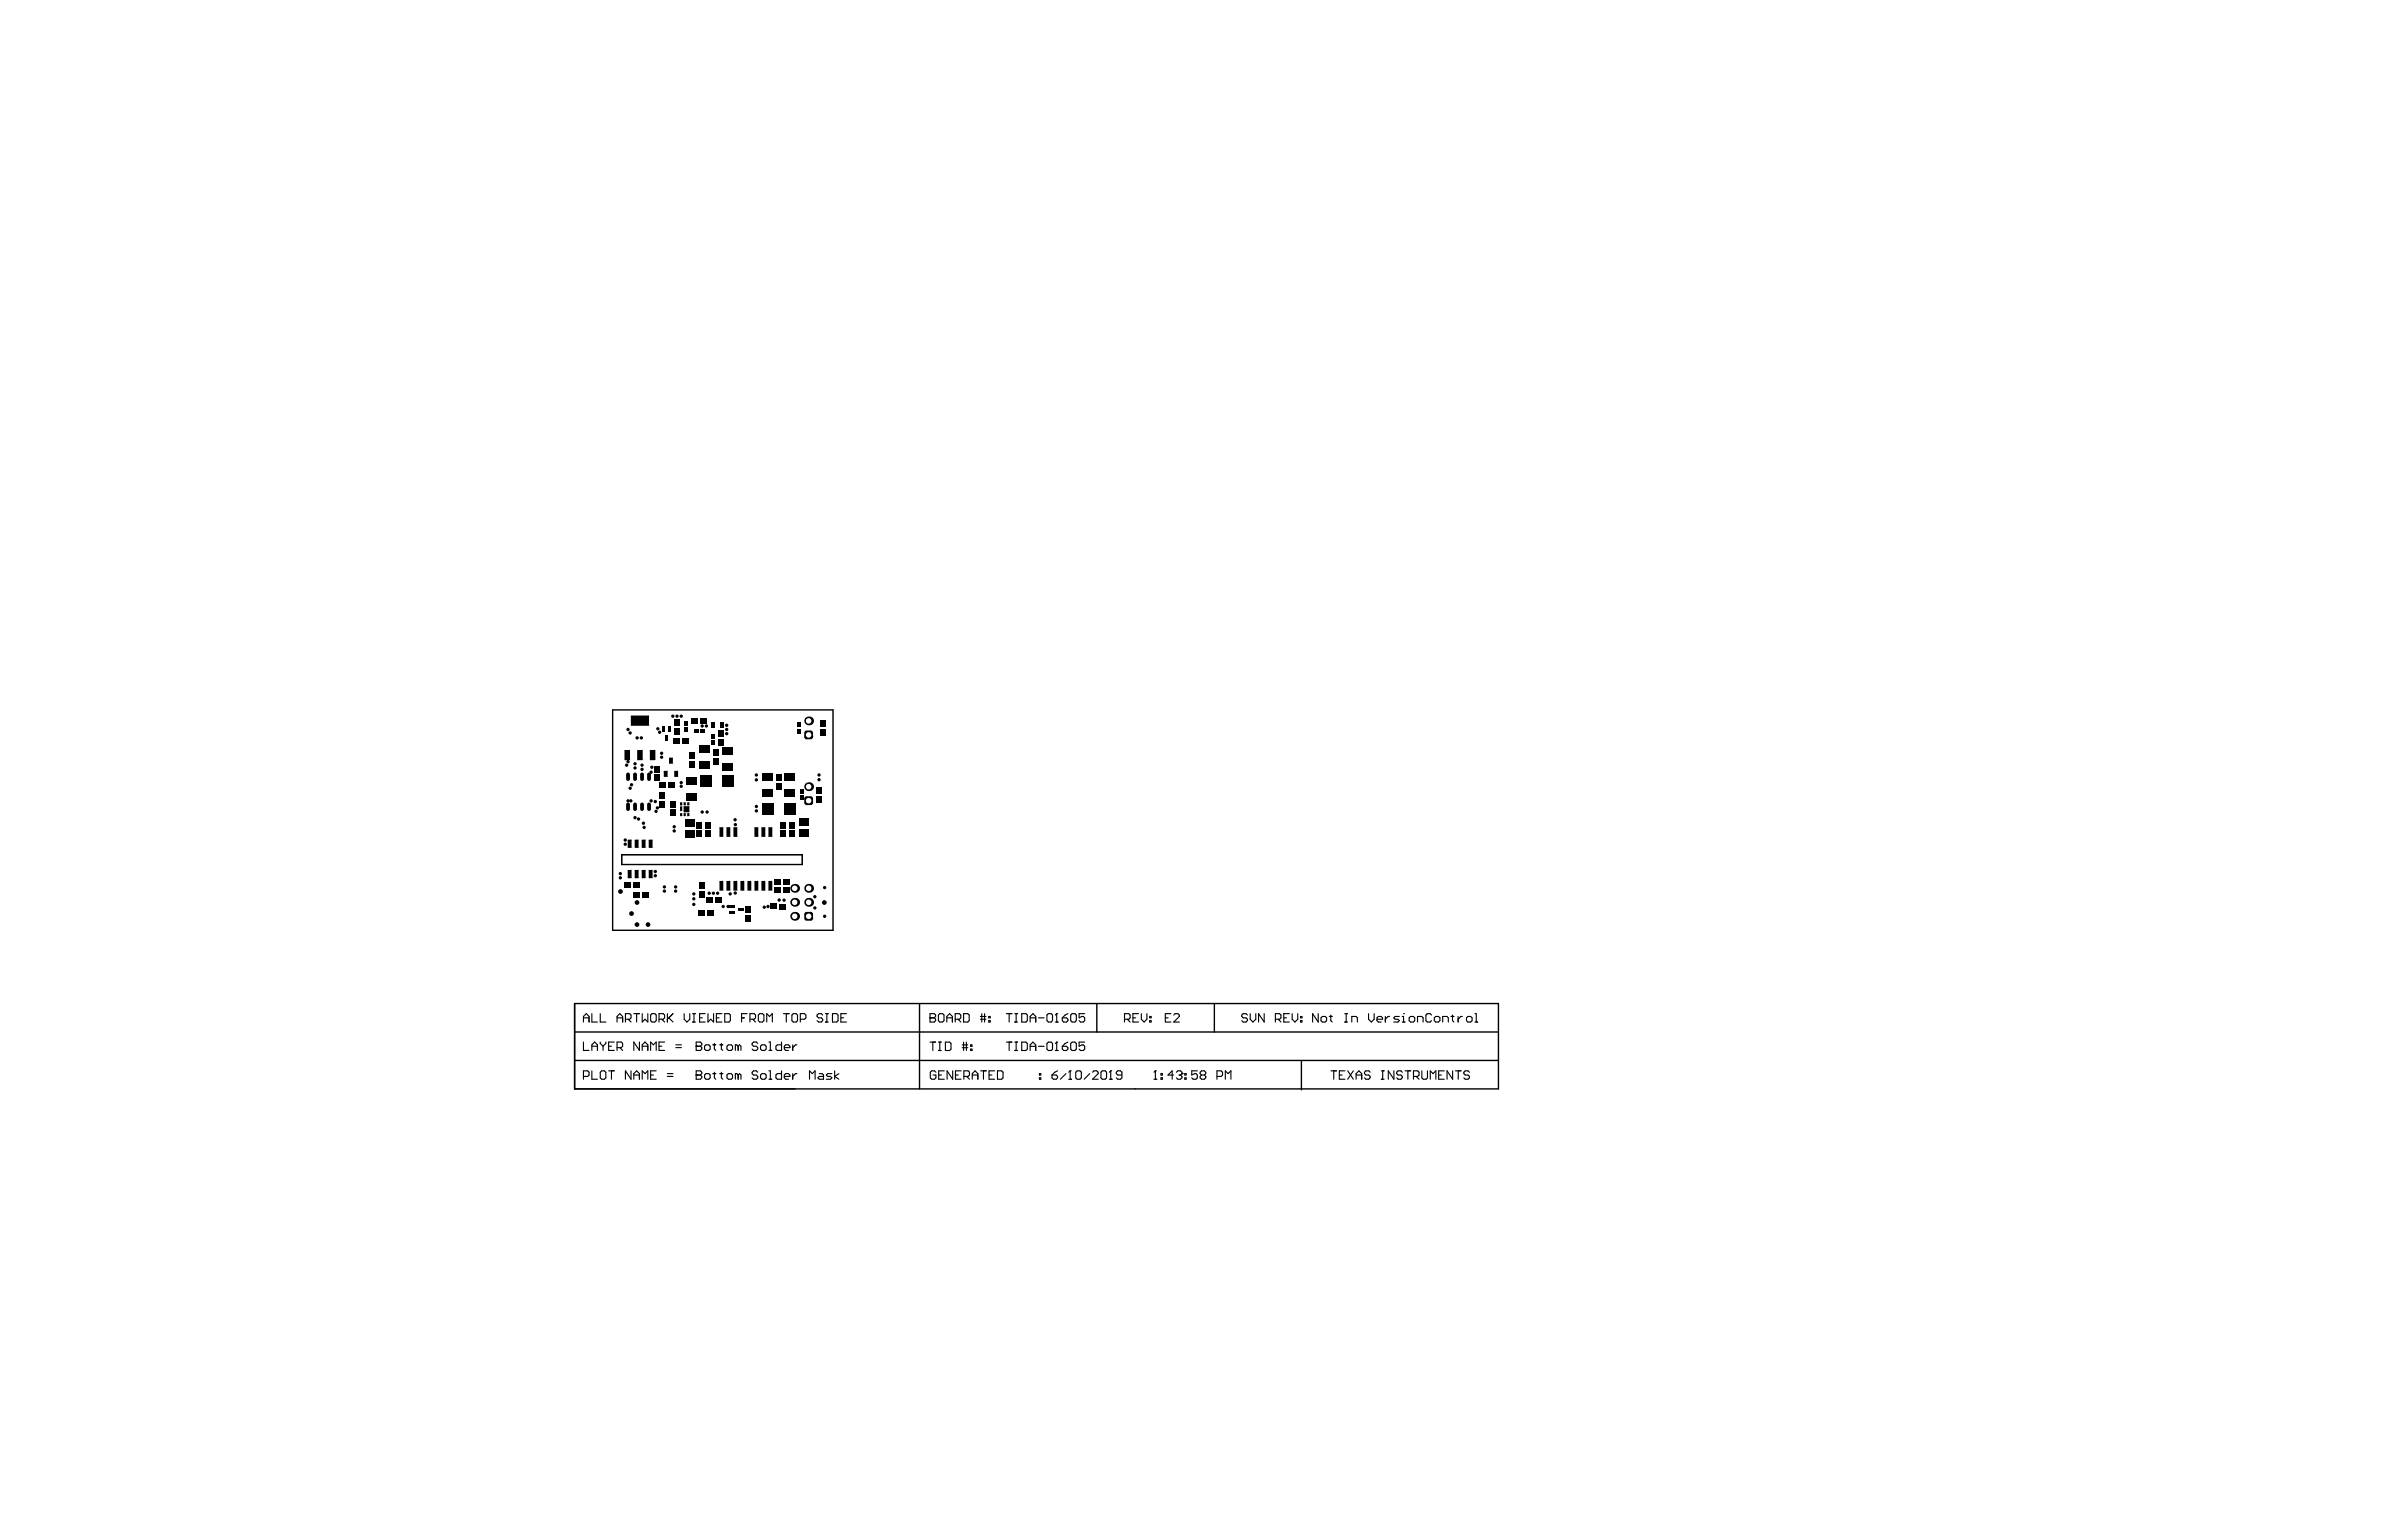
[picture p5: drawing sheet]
<svg xmlns="http://www.w3.org/2000/svg" width="432mm" height="279mm" viewBox="0 0 432 279" stroke-linecap="round" stroke-linejoin="round" font-family="sans-serif">
<path d="M111.1 128.7h39.9v40h-39.9zM112.7 155h32.7v1.8h-32.7zM104.2 182v15.4h167.4v-15.4h-167.4v15.4M104.2 192.3h167.4M104.2 187.1h167.4M166.7 182v15.4M198.8 182v5.1M220.1 182v5.1M235.9 192.5v5.1" fill="none" stroke="#000" stroke-width=".25"/>
<g fill="none" stroke="#000" stroke-width=".2">
<path d="M105.8 184.6h1M105.8 185.3v-1l.5-.5 .5 .5v1M105.8 188.9v1.6h1M105.8 195.2h.7l.3-.3v-.5l-.3-.2h-.7v1.5M107.3 183.8v1.5h1M107.3 190.5v-1.1l.5-.5 .5 .5v1.1M107.3 194.2v1.5h1M107.3 189.7h1M108.8 183.8v1.5h1M108.8 194.4l.3-.2h.5l.2 .2v1l-.2 .3h-.5l-.3-.3zM108.8 188.9v.3l.5 .5M109.3 189.7v.8"/>
<path d="M109.8 188.9v.3l-.5 .5M110.3 194.2h1M110.3 189.7h.5M110.8 194.2v1.5M111.3 188.9h-1v1.6h1M111.9 184.6h1M111.9 190h.7l.3-.3v-.5l-.3-.3h-.7v1.6M111.9 185.3v-1l.5-.5 .5 .5v1M112.4 190l.5 .5M113.4 184.8h.7l.3-.2v-.6l-.3-.2h-.7v1.5M113.9 184.8l.5 .5M114.4 194.2v1.5l-1-1.5v1.5"/>
<path d="M114.9 183.8h1M114.9 195.7v-1l.5-.5 .5 .5v1M114.9 194.9h1M115.4 183.8v1.5M115.9 188.9v1.6l-1-1.6v1.6M116.4 183.8v1.5l.5-.5 .5 .5v-1.5M116.4 190.5v-1.1l.5-.5 .5 .5v1.1M116.4 195.7v-1.5l.5 .5 .5-.5v1.5M116.4 189.7h1M117.9 194.9h.5M117.9 190.5v-1.6l.5 .5 .6-.5v1.6M118.2 183.8h.5l.3 .2v1.1l-.3 .2h-.5l-.3-.2v-1.1z"/>
<path d="M119 194.2h-1.1v1.5h1.1M119.5 184.8h.7l.3-.2v-.6l-.3-.2h-.7v1.5M119.5 189.7h.5M120 184.8l.5 .5M120.5 188.9h-1v1.6h1M121 195.2h1M121 194.7h1M121 183.8v1.5M121.2 184.6l.8 .7M122 183.8l-1 1M122.5 190h1M122.5 189.4h1"/>
<path d="M124 183.8v1l.5 .5 .5-.5v-1M125.5 185.3h.6M125.5 183.8h.6M125.8 183.8v1.5M126.2 194.9h.1M126.2 189.7h.1M126.2 194.2h.8l.2 .2v.3l-.2 .2 .2 .3v.2l-.2 .3h-.8zM126.2 194.9h.8M126.2 188.9h.8l.2 .3v.2l-.2 .3 .2 .3v.2l-.2 .3h-.8zM126.2 189.7h.8M126.8 184.6h.5M127.7 194.9l.3-.2h.5l.2 .2v.5l-.2 .3h-.5l-.3-.3z"/>
<path d="M127.7 189.7l.3-.3h.5l.2 .3v.5l-.2 .3h-.5l-.3-.3zM127.8 183.8h-1v1.5h1M128.3 183.8v1.5l.5-.5 .6 .5v-1.5M129.2 194.7h.6M129.2 189.4h.6M129.5 189.2v1l.3 .3M129.5 194.4v1l.3 .3M129.9 184.6h.5M130.5 194.7h.5M130.5 189.4h.5M130.8 189.2v1l.2 .3M130.8 194.4v1l.2 .3"/>
<path d="M130.9 183.8h-1v1.5h1M131.4 183.8h.7l.3 .2v1.1l-.3 .2h-.7zM131.8 194.9l.2-.2h.5l.3 .2v.5l-.3 .3h-.5l-.2-.3zM131.8 189.7l.2-.3h.5l.3 .3v.5l-.3 .3h-.5l-.2-.3zM133.8 194.9l-.2-.2h-.3v1M133.8 189.7l-.2-.3h-.3v1.1M133.8 189.7v.8M133.8 194.9v.8M133.8 194.9l.3-.2 .2 .2v.8M133.8 189.7l.3-.3 .2 .3v.8M134.4 184.6h.5M135.4 183.8h-1v1.5"/>
<path d="M135.9 184.8h.8l.3-.2v-.6l-.3-.2h-.8v1.5M136.5 184.8l.5 .5M137.4 194.4l-.3-.2h-.5l-.3 .2v.3l.3 .2h.5l.3 .3v.2l-.3 .3h-.5l-.3-.3M137.4 189.2l-.3-.3h-.5l-.3 .3v.2l.3 .3h.5l.3 .3v.2l-.3 .3h-.5l-.3-.3M137.7 183.8h.5l.3 .2v1.1l-.3 .2h-.5l-.2-.2v-1.1zM137.9 194.9l.2-.2h.5l.3 .2v.5l-.3 .3h-.5l-.2-.3zM137.9 189.7l.2-.3h.5l.3 .3v.5l-.3 .3h-.5l-.2-.3zM139 185.3v-1.5l.5 .5 .5-.5v1.5M139.4 194.2h.2v1.5M139.4 195.7h.5M139.4 190.5h.5M139.4 188.9h.2v1.6"/>
<path d="M141.7 194.2v1.5h-.8l-.2-.3v-.5l.2-.2h.8M141.7 188.9v1.6h-.8l-.2-.3v-.5l.2-.3h.8M142 183.8h1M142.2 195.2h1v-.3l-.3-.2h-.5l-.2 .2v.5l.2 .3h.5M142.2 190h1v-.3l-.3-.3h-.5l-.2 .3v.5l.2 .3h.5M142.5 183.8v1.5M143.6 184l.2-.2h.5l.3 .2v1.1l-.3 .2h-.5l-.2-.2zM143.7 189.4v1.1M143.7 194.7v1M144.5 194.7h-.3l-.5 .5M144.5 189.4h-.3l-.5 .6M145.1 184.8h.7l.3-.2v-.6l-.3-.2h-.7v1.5"/>
<path d="M146.7 195.7v-1.5l.5 .5 .6-.5v1.5M148.5 194.7h.5l.3 .2v.8h-.8l-.2-.3 .2-.2h.8M149.1 184l-.2-.2h-.5l-.3 .2v.3l.3 .3h.5l.2 .2v.3l-.2 .2h-.5l-.3-.2M149.6 185.3h.5M149.6 183.8h.5M149.9 183.8v1.5M150.8 194.7h-.8l-.2 .2 .2 .3h.5l.3 .2-.3 .3h-.7M150.9 183.8h.8l.2 .2v1.1l-.2 .2h-.8zM151.3 194.2v1.5M152.1 194.7l-.8 .5 .8 .5M152.4 184.6h.5M153.4 183.8h-1v1.5h1"/>
<path d="M168.6 184.6h.1M168.6 183.8h.8l.2 .2v.3l-.2 .3 .2 .2v.3l-.2 .2h-.8zM168.6 184.6h.8M168.6 189h1M169.1 189v1.5M169.7 194.4l-.3-.2h-.5l-.3 .2v1l.3 .3h.5l.3-.3v-.5h-.6M170.1 184l.3-.2h.5l.2 .2v1.1l-.2 .2h-.5l-.3-.2zM170.1 190.5h.5M170.1 189h.5M170.2 194.9h.5M170.4 189v1.5M171.2 194.2h-1v1.5h1"/>
<path d="M171.4 189h.7l.3 .2v1l-.3 .3h-.7zM171.6 184.6h1M171.6 185.3v-1l.5-.5 .5 .5v1M172.7 194.2v1.5l-1-1.5v1.5M173.2 184.8h.7l.3-.2v-.6l-.3-.2h-.7v1.5M173.2 194.9h.5M173.7 184.8l.5 .5M174.2 194.2h-1v1.5h1M174.4 189.5h1M174.4 190h1M174.7 183.8h.7l.3 .2v1.1l-.3 .2h-.7zM174.7 189v1.5"/>
<path d="M174.7 195.2h.8l.2-.3v-.5l-.2-.2h-.8v1.5M175.2 189v1.5M175.2 195.2l.5 .5M175.9 190.2h.3v.3h-.3zM175.9 189.5h.3v.2h-.3zM176.2 194.9h1.1M176.2 195.7v-1l.6-.5 .5 .5v1M177.7 184.3h1M177.7 184.8h1M177.8 194.2h1M178 183.8v1.5M178.3 194.2v1.5"/>
<path d="M178.5 183.8v1.5M179.2 185.1h.3v.2h-.3zM179.2 184.3h.3v.3h-.3zM179.3 194.9h.5M180.3 194.2h-1v1.5h1M180.8 194.2h.8l.2 .2v1l-.2 .3h-.8zM182.4 183.8h1M182.4 189h1M182.9 183.8v1.5M182.9 189v1.5M183.9 185.3h.6M183.9 183.8h.6"/>
<path d="M183.9 190.5h.6M183.9 189h.6M184.2 183.8v1.5M184.2 189v1.5M185.2 183.8h.8l.2 .2v1.1l-.2 .2h-.8zM185.2 189h.8l.2 .2v1l-.2 .3h-.8zM186.7 184.6h1.1M186.7 189.7h1.1M186.7 185.3v-1l.5-.5 .6 .5v1M186.7 190.5v-1l.5-.5 .6 .5v1M188.3 184.6h1M188.3 189.7h1"/>
<path d="M188.4 195.4h.3v.3h-.3zM188.4 194.7h.3v.2h-.3zM190 183.8h.5l.3 .2v1.1l-.3 .2h-.5l-.2-.2v-1.1zM190 189h.5l.3 .2v1l-.3 .3h-.5l-.2-.3v-1zM190.7 194.9h.8l.2 .3v.2l-.2 .3h-.5l-.3-.3zM191.3 185.3h.5M191.3 190.5h.5M191.6 183.8h.1M191.6 189h.1M191.6 183.8v1.5M191.6 189v1.5M191.6 183.8l-.3 .2"/>
<path d="M191.6 189l-.3 .2M191.7 194.2l-.5 .2-.5 .5M192.6 184.6h.7l.3 .2v.3l-.3 .2h-.5l-.2-.2zM192.6 189.7h.7l.3 .3v.2l-.3 .3h-.5l-.2-.3zM193.2 194.7l-1 1M193.6 183.8l-.5 .2-.5 .6M193.6 189l-.5 .2-.5 .5M193.7 195.7h.5M194 194.2h.1M194 194.2v1.5M194 194.2l-.3 .2M194.1 184l.2-.2h.6l.2 .2v1.1l-.2 .2h-.6l-.2-.2z"/>
<path d="M194.3 189h.6l.2 .2v1l-.2 .3h-.6l-.2-.3v-1zM195 194.4l.3-.2h.5l.2 .2v1l-.2 .3h-.5l-.3-.3zM196.6 183.8h-1v.8l.5-.3h.3l.2 .3v.5l-.2 .2h-.5l-.3-.2M196.6 189h-1v.7l.8-.2 .2 .2v.5l-.2 .3h-.5l-.3-.3M197.5 194.7l-1 1M198.1 194.4l.2-.2h.5l.3 .2v.3l-1 1h1M199.8 194.2h.5l.3 .2v1l-.3 .3h-.5l-.2-.3v-1zM201.1 195.7h.5M201.3 194.2h.1M201.3 194.2v1.5M201.3 194.2l-.2 .2M203.4 194.9h-.8l-.2-.2v-.3l.2-.2h.5l.3 .2v1l-.3 .3h-.5l-.2-.3"/>
<path d="M203.9 184.8h.7l.3-.2v-.6l-.3-.2h-.7v1.5M204.4 184.8l.5 .5M205.4 184.6h.5M206.4 183.8h-1v1.5h1M206.9 183.8v1l.5 .5 .5-.5v-1M208.4 185.1h.3v.2h-.3zM208.4 184.3h.3v.3h-.3zM209.2 195.7h.5M209.4 194.2h.1M209.4 194.2v1.5M209.4 194.2l-.2 .2M210.5 195.4h.2v.3h-.2z"/>
<path d="M210.5 194.7h.2v.2h-.2zM211.2 184.6h.6M212.3 183.8h-1.1v1.5h1.1M212.7 194.9h-1l.8-.7v1.5M212.8 184l.2-.2h.5l.3 .2v.3l-1 1h1M213.2 194.4l.3-.2h.5l.3 .2v.3M213.8 194.9h.2M214 194.9l.3 .3v.2l-.3 .3h-.5l-.3-.3M214.3 194.7h.1M214.3 194.7l-.3 .2M214.8 195.4h.2v.3h-.2zM214.8 194.7h.2v.2h-.2z"/>
<path d="M217.1 194.2h-1.1v.7l.5-.2h.3l.3 .2v.5l-.3 .3h-.5l-.3-.3M217.8 194.9l-.2-.2v-.3l.2-.2h.5l.3 .2v.3l-.3 .2M217.8 194.9l-.2 .3v.2l.2 .3h.5l.3-.3v-.2l-.3-.3M217.8 194.9h.5M220.6 195.2h.8l.2-.3v-.5l-.2-.2h-.8v1.5M222.1 195.7v-1.5l.5 .5 .5-.5v1.5M226.1 184l-.2-.2h-.5l-.3 .2v.3l.3 .3h.5l.2 .2v.3l-.2 .2h-.5l-.3-.2M226.6 183.8v1l.5 .5 .5-.5v-1M229.2 183.8v1.5l-1-1.5v1.5M231.2 184.8h.8l.2-.2v-.6l-.2-.2h-.8v1.5M231.7 184.8l.5 .5M232.7 184.6h.5"/>
<path d="M233.7 183.8h-1v1.5h1M234.2 183.8v1l.5 .5 .6-.5v-1M235.8 185.1h.2v.2h-.2zM235.8 184.3h.2v.3h-.2zM239 183.8v1.5l-1.1-1.5v1.5M239.7 184.3h.5l.3 .3v.5l-.3 .2h-.5l-.2-.2v-.5zM241 184.3h.5M241.2 184v1.1l.3 .2M241.3 194.2h1M241.8 194.2v1.5M242.8 194.9h.5M243.8 185.3h.5"/>
<path d="M243.8 183.8h.5M243.8 194.2h-1v1.5h1M244 183.8v1.5M244.3 194.2l1 1.5M245 185.3v-1h.8l.3 .3v.7M245.3 194.2l-1 1.5M245.8 194.9h1M245.8 195.7v-1l.5-.5 .5 .5v1M248.1 183.8v1l.5 .5 .5-.5v-1M248.4 194.4l-.3-.2h-.5l-.2 .2v.3l.2 .2h.5l.3 .3v.2l-.3 .3h-.5l-.2-.3M249.6 184.8h1v-.2l-.2-.3h-.5l-.3 .3v.5l.3 .2h.5M250.4 194.2h.5"/>
<path d="M250.4 195.7h.5M250.7 194.2v1.5M251.1 184.3v1M251.9 184.3h-.3l-.5 .5M252.7 194.2v1.5l-1-1.5v1.5M253.7 184.3h-.8l-.2 .3 .2 .2h.5l.3 .3-.3 .2h-.7M254.2 185.3h.5M254.2 184.3h.2v1M254.2 194.4l-.3-.2h-.5l-.2 .2v.3l.2 .2h.5l.3 .3v.2l-.3 .3h-.5l-.2-.3M254.4 183.8h.1M254.7 194.2h1M255.2 194.2v1.5"/>
<path d="M255.7 184.3h.5l.3 .3v.5l-.3 .2h-.5l-.3-.2v-.5zM256.2 195.2h.8l.2-.3v-.5l-.2-.2h-.8v1.5M256.7 195.2l.5 .5M257 185.3v-1h.7l.3 .3v.7M257.8 194.2v1.2l.2 .3h.5l.3-.3v-1.2M259.3 195.7v-1.5l.5 .5 .5-.5v1.5M259.5 184l-.3-.2h-.5l-.2 .2v1.1l.2 .2h.5l.3-.2M260.3 184.3h.5l.2 .3v.5l-.2 .2h-.5l-.3-.2v-.5zM260.8 194.9h.5M261.5 185.3v-1h.8l.2 .3v.7M261.8 194.2h-1v1.5h1M263 184.3h.6"/>
<path d="M263.3 184v1.1l.3 .2M263.3 194.2v1.5l-1-1.5v1.5M263.8 194.2h1.1M264.3 184.3v1M264.3 194.2v1.5M265.1 184.3h-.3l-.5 .5M266.1 184.3h.5l.3 .3v.5l-.3 .2h-.5l-.3-.2v-.5zM266.4 194.4l-.3-.2h-.5l-.2 .2v.3l.2 .2h.5l.3 .3v.2l-.3 .3h-.5l-.2-.3M267.4 185.3h.5M267.4 183.8h.2v1.5"/>
</g>
<path d="M112.7 155h32.7v1.8h-32.7z" fill="none" stroke="#000" stroke-width=".18"/>
<g fill="#000">
<path d="M146.2 166.5v.4zM145.8 166.5h.4v.4l-.3-.2z"/>
<path d="M145.8 165.8h.4zM146 165.4l.2-.1v.5h-.4z"/>
<path d="M147 166.5h.4zM147 166.5h.4l-.2 .4h-.2z"/>
<path d="M147 165.3v.5zM147 165.3l.3 .3 .1 .2h-.4z"/>
<circle cx="113.6" cy="138.7" r=".3"/>
<circle cx="113.8" cy="132.3" r=".3"/>
<circle cx="113.8" cy="138.1" r=".3"/>
<circle cx="114.2" cy="132.9" r=".3"/>
<circle cx="115.1" cy="138.5" r=".3"/>
<circle cx="115.1" cy="139.2" r=".3"/>
<circle cx="115.5" cy="133.8" r=".3"/>
<circle cx="116.3" cy="133.8" r=".3"/>
<circle cx="116.4" cy="139.5" r=".3"/>
<circle cx="116.4" cy="138.7" r=".3"/>
<circle cx="118.2" cy="139.1" r=".3"/>
<circle cx="119.2" cy="132.1" r=".3"/>
<circle cx="119.6" cy="132.8" r=".3"/>
<circle cx="119.9" cy="136.6" r=".3"/>
<circle cx="119.9" cy="137.3" r=".3"/>
<circle cx="122" cy="129.9" r=".3"/>
<circle cx="122.7" cy="129.9" r=".3"/>
<circle cx="123.5" cy="129.9" r=".3"/>
<circle cx="127.3" cy="131.6" r=".3"/>
<circle cx="128.1" cy="131.6" r=".3"/>
<circle cx="131.7" cy="132.3" r=".3"/>
<circle cx="131.7" cy="133" r=".3"/>
<circle cx="131.7" cy="131.5" r=".3"/>
<circle cx="112.5" cy="158.4" r=".3"/>
<circle cx="112.5" cy="159.2" r=".3"/>
<circle cx="113.3" cy="153.1" r=".3"/>
<circle cx="113.3" cy="152.3" r=".3"/>
<circle cx="113.8" cy="145.2" r=".3"/>
<circle cx="114.2" cy="142.9" r=".3"/>
<circle cx="114.4" cy="145.2" r=".3"/>
<circle cx="114.5" cy="142.3" r=".3"/>
<circle cx="115.1" cy="148.3" r=".3"/>
<circle cx="115.8" cy="148.5" r=".3"/>
<circle cx="116.6" cy="149.3" r=".3"/>
<circle cx="116.8" cy="150" r=".3"/>
<circle cx="118" cy="140" r=".3"/>
<circle cx="118" cy="145.2" r=".3"/>
<circle cx="118.8" cy="158" r=".3"/>
<circle cx="118.8" cy="158.8" r=".3"/>
<circle cx="118.8" cy="145.3" r=".3"/>
<circle cx="118.9" cy="147.1" r=".3"/>
<circle cx="119.2" cy="146.5" r=".3"/>
<circle cx="122.2" cy="150.7" r=".3"/>
<circle cx="122.2" cy="149.9" r=".3"/>
<circle cx="123.5" cy="142.6" r=".3"/>
<circle cx="123.5" cy="141.9" r=".3"/>
<circle cx="127.3" cy="147.2" r=".3"/>
<circle cx="128.2" cy="147.2" r=".3"/>
<circle cx="133.3" cy="148.6" r=".3"/>
<circle cx="133.3" cy="149.5" r=".3"/>
<circle cx="137.1" cy="141.4" r=".3"/>
<circle cx="137.1" cy="146.2" r=".3"/>
<circle cx="137.1" cy="140.5" r=".3"/>
<circle cx="137.1" cy="147" r=".3"/>
<circle cx="148.5" cy="141.4" r=".3"/>
<circle cx="148.5" cy="140.5" r=".3"/>
<circle cx="112.5" cy="161.6" r=".43"/>
<circle cx="114.5" cy="165.6" r=".43"/>
<circle cx="115.5" cy="163.6" r=".43"/>
<circle cx="115.5" cy="167.6" r=".43"/>
<circle cx="117.5" cy="167.6" r=".43"/>
<circle cx="120.4" cy="160.8" r=".3"/>
<circle cx="120.4" cy="161.6" r=".3"/>
<circle cx="122.5" cy="160.8" r=".3"/>
<circle cx="122.5" cy="161.6" r=".3"/>
<circle cx="125.8" cy="163" r=".3"/>
<circle cx="125.8" cy="162.1" r=".3"/>
<circle cx="125.8" cy="164" r=".3"/>
<circle cx="128.6" cy="162" r=".3"/>
<circle cx="129.3" cy="162" r=".3"/>
<circle cx="130.1" cy="162" r=".3"/>
<circle cx="131.1" cy="164.4" r=".3"/>
<circle cx="132" cy="164.4" r=".3"/>
<circle cx="132.4" cy="162.1" r=".3"/>
<circle cx="133.3" cy="161.9" r=".3"/>
<circle cx="138.5" cy="164.5" r=".3"/>
<circle cx="139.2" cy="164.4" r=".3"/>
<circle cx="141.2" cy="163.2" r=".3"/>
<circle cx="142.1" cy="163.2" r=".3"/>
<circle cx="147.7" cy="162.6" r=".3"/>
<circle cx="147.7" cy="164.6" r=".3"/>
<circle cx="149.4" cy="163.6" r=".43"/>
<circle cx="149.5" cy="160.9" r=".3"/>
<circle cx="149.5" cy="166.1" r=".3"/>
</g>
<path d="M146.2 165.3h.8l.4 .5v.7l-.4 .4h-.8l-.4-.4v-.7z" fill-rule="evenodd" fill="#000"/>
<circle cx="146.6" cy="166.1" r=".5" fill="#fff"/>
<circle cx="144.1" cy="166.1" r=".8" fill="#000"/>
<circle cx="144.1" cy="166.1" r=".5" fill="#fff"/>
<circle cx="144.1" cy="161.1" r=".8" fill="#000"/>
<circle cx="144.1" cy="161.1" r=".5" fill="#fff"/>
<circle cx="146.6" cy="163.6" r=".8" fill="#000"/>
<circle cx="146.6" cy="163.6" r=".5" fill="#fff"/>
<circle cx="144.1" cy="163.6" r=".8" fill="#000"/>
<circle cx="144.1" cy="163.6" r=".5" fill="#fff"/>
<circle cx="146.6" cy="161.1" r=".8" fill="#000"/>
<circle cx="146.6" cy="161.1" r=".5" fill="#fff"/>
<path d="M146.2 144.4h.8l.4 .4v.7l-.4 .5h-.8l-.4-.5v-.7z" fill-rule="evenodd" fill="#000"/>
<g fill="#000">
<path d="M145.8 144.8h.4zM146 144.4h.2v.4h-.4z"/>
<path d="M146.2 145.5v.5zM145.8 145.5h.4v.5l-.4-.2z"/>
<path d="M147 145.5h.4zM147 145.5h.4l-.2 .4-.2 .1z"/>
<path d="M147 144.4v.4zM147 144.4h.2l.2 .4h-.4z"/>
</g>
<circle cx="146.6" cy="145.2" r=".5" fill="#fff"/>
<circle cx="146.6" cy="142.6" r=".8" fill="#000"/>
<circle cx="146.6" cy="142.6" r=".5" fill="#fff"/>
<circle cx="146.6" cy="130.7" r=".8" fill="#000"/>
<circle cx="146.6" cy="130.7" r=".5" fill="#fff"/>
<path d="M146.2 132.4h.8l.4 .5v.7l-.4 .4h-.8l-.4-.4v-.7z" fill-rule="evenodd" fill="#000"/>
<g fill="#000">
<path d="M145.8 132.9h.4zM146 132.5l.2-.1v.5h-.4z"/>
<path d="M146.2 133.6v.4zM145.8 133.6h.4v.4h-.2z"/>
<path d="M147 133.6h.4zM147 133.6h.4l-.2 .4h-.2z"/>
<path d="M147 132.4v.5zM147 132.4l.2 .1 .2 .4h-.4z"/>
</g>
<circle cx="146.6" cy="133.2" r=".5" fill="#fff"/>
<g fill="#000">
<path d="M113.3 136l.9 .1v1.6l-.1 .1-.9-.1v-1.6z" fill-rule="evenodd"/>
<path d="M115.6 136l.9 .1v1.6l-.1 .1-.9-.1v-1.6z" fill-rule="evenodd"/>
<path d="M114.5 129.7h3l.2 .1v1.7l-.2 .1h-3l-.1-.1v-1.7z" fill-rule="evenodd"/>
<path d="M117.9 136l.9 .1v1.6l-.1 .1-.9-.1v-1.6z" fill-rule="evenodd"/>
<path d="M120.1 131.7h.5v1h-.5z" fill-rule="evenodd"/>
<path d="M120.4 139.8l.6 .1-.1 1-.6-.1z" fill-rule="evenodd"/>
<path d="M120.6 133.3h.5v1h-.5z" fill-rule="evenodd"/>
<path d="M121.1 131.7h.5v1h-.5z" fill-rule="evenodd"/>
<path d="M121.3 137.5l.1-.1 .6 .1-.1 1-.6-.1z" fill-rule="evenodd"/>
<path d="M122.2 139.9l.1-.1 .6 .1-.1 1-.6-.1z" fill-rule="evenodd"/>
<path d="M122.2 130.4h1v1.1h-1z" fill-rule="evenodd"/>
<path d="M122.2 132h1v1.1h-1z" fill-rule="evenodd"/>
<path d="M122.1 133.8h1.1v1h-1.1z" fill-rule="evenodd"/>
<path d="M124 130.7h.7v.9h-.7z" fill-rule="evenodd"/>
<path d="M124 131.9h.7v.9h-.7z" fill-rule="evenodd"/>
<path d="M123.7 133.8h1.1v1h-1.1z" fill-rule="evenodd"/>
<path d="M125 136.5h1v1.1h-1z" fill-rule="evenodd"/>
<path d="M125 138.1h1v1.1h-1z" fill-rule="evenodd"/>
<path d="M125.4 130.2h1.1v1h-1.1z" fill-rule="evenodd"/>
<path d="M125.8 132.3h.9v.7h-.9z" fill-rule="evenodd"/>
<path d="M126.7 135.2h1.9v1.4h-1.9z" fill-rule="evenodd"/>
<path d="M126.7 138.1h1.9v1.4h-1.9z" fill-rule="evenodd"/>
<path d="M126.9 132.3h.9v.7h-.9z" fill-rule="evenodd"/>
<path d="M127 130.2h1.1v1h-1.1z" fill-rule="evenodd"/>
<path d="M128.8 133h.7v.9h-.7z" fill-rule="evenodd"/>
<path d="M128.8 134.1h.7v.9h-.7z" fill-rule="evenodd"/>
<path d="M129 130.9h.6v1h-.6z" fill-rule="evenodd"/>
<path d="M129.3 137.5h1.1v1.1h-1.1z" fill-rule="evenodd"/>
<path d="M129.3 135.9h1.1v1.1h-1.1z" fill-rule="evenodd"/>
<path d="M130.5 130.9h.6v1h-.6z" fill-rule="evenodd"/>
<path d="M130.9 135.4h1.9v1.4h-1.9z" fill-rule="evenodd"/>
<path d="M130.9 138.3h1.9v1.4h-1.9z" fill-rule="evenodd"/>
<path d="M130.2 134h1v1.1h-1z" fill-rule="evenodd"/>
<path d="M130.2 132.4h1v1.1h-1z" fill-rule="evenodd"/>
<path d="M144.6 131h.7v.9h-.7z" fill-rule="evenodd"/>
<path d="M144.6 132.2h.7v.9h-.7z" fill-rule="evenodd"/>
<path d="M148.6 130.7h1v1.1h-1z" fill-rule="evenodd"/>
<path d="M148.6 132.3h1v1.1h-1z" fill-rule="evenodd"/>
<path d="M113.9 152.2l.6 .1v1.3l-.1 .1-.6-.1v-1.3z" fill-rule="evenodd"/>
<path d="M113.9 157.7l.6 .1v1.3l-.1 .1-.6-.1v-1.3z" fill-rule="evenodd"/>
<path d="M115.2 152.2l.6 .1v1.3l-.1 .1-.6-.1v-1.3z" fill-rule="evenodd"/>
<path d="M115.2 157.7l.6 .1v1.3l-.1 .1-.6-.1v-1.3z" fill-rule="evenodd"/>
<path d="M116.4 152.2l.6 .1v1.3l-.1 .1-.6-.1v-1.3z" fill-rule="evenodd"/>
<path d="M116.4 157.7l.6 .1v1.3l-.1 .1-.6-.1v-1.3z" fill-rule="evenodd"/>
<path d="M117.7 152.2l.6 .1v1.3l-.1 .1-.6-.1v-1.3z" fill-rule="evenodd"/>
<path d="M117.7 157.7l.6 .1v1.3l-.1 .1-.6-.1v-1.3z" fill-rule="evenodd"/>
<path d="M118.5 138.9h1.1v1.1h-1.1z" fill-rule="evenodd"/>
<path d="M118.5 140.5h1.1v1.1h-1.1z" fill-rule="evenodd"/>
<path d="M119.5 145.3h1.1v1.1h-1.1z" fill-rule="evenodd"/>
<path d="M119.5 143.7h1.1v1.1h-1.1z" fill-rule="evenodd"/>
<path d="M119.6 141.8h1.1v1.1h-1.1z" fill-rule="evenodd"/>
<path d="M121.4 146.9h1.1v1.1h-1.1z" fill-rule="evenodd"/>
<path d="M121.4 145.3h1.1v1.1h-1.1z" fill-rule="evenodd"/>
<path d="M121.2 141.8h1.1v1.1h-1.1z" fill-rule="evenodd"/>
<path d="M123.3 147.5l.1-.1 .3 .1-.1 .5-.3-.1z" fill-rule="evenodd"/>
<path d="M123.3 145.6l.1-.1 .3 .1-.1 .4-.3-.1z" fill-rule="evenodd"/>
<path d="M123.3 146.3l.1-.1 .3 .1-.1 .8-.3-.1z" fill-rule="evenodd"/>
<path d="M124 147.4l.3 .1-.1 .5-.3-.1z" fill-rule="evenodd"/>
<path d="M124 145.5l.3 .1-.1 .4-.3-.1z" fill-rule="evenodd"/>
<path d="M124 146.2l1 .1v.9l-.1 .1-1-.1v-.9z" fill-rule="evenodd"/>
<path d="M124.2 150.5h1.7v1.4h-1.7z" fill-rule="evenodd"/>
<path d="M124.2 148.5h1.7v1.3h-1.7z" fill-rule="evenodd"/>
<path d="M124.4 140.9h2v1.4h-2z" fill-rule="evenodd"/>
<path d="M124.4 143.8h2v1.4h-2z" fill-rule="evenodd"/>
<path d="M124.7 147.4l.3 .1-.1 .5-.3-.1z" fill-rule="evenodd"/>
<path d="M124.7 145.5l.3 .1-.1 .4-.3-.1z" fill-rule="evenodd"/>
<path d="M126.3 149.1h1v1.1h-1z" fill-rule="evenodd"/>
<path d="M126.3 150.7h1v1.1h-1z" fill-rule="evenodd"/>
<path d="M127.8 149.1h1v1.1h-1z" fill-rule="evenodd"/>
<path d="M127.8 150.7h1v1.1h-1z" fill-rule="evenodd"/>
<path d="M126.9 140.5h2.1v2.1h-2.1z" fill-rule="evenodd"/>
<path d="M130.5 159.7l.6 .1v1.6l-.1 .1-.6-.1v-1.6z" fill-rule="evenodd"/>
<path d="M130.5 150l.6 .1v1.5l-.1 .1-.6-.1v-1.5z" fill-rule="evenodd"/>
<path d="M131.8 159.7l.6 .1v1.6l-.1 .1-.6-.1v-1.6z" fill-rule="evenodd"/>
<path d="M131.8 150l.6 .1v1.5l-.1 .1-.6-.1v-1.5z" fill-rule="evenodd"/>
<path d="M130.9 140.5h2.1v2.1h-2.1z" fill-rule="evenodd"/>
<path d="M133.1 159.7l.6 .1v1.6l-.1 .1-.6-.1v-1.6z" fill-rule="evenodd"/>
<path d="M133.1 150l.6 .1v1.5l-.1 .1-.6-.1v-1.5z" fill-rule="evenodd"/>
<path d="M134.3 159.7l.6 .1v1.6l-.1 .1-.6-.1v-1.6z" fill-rule="evenodd"/>
<path d="M135.6 159.7l.6 .1v1.6l-.1 .1-.6-.1v-1.6z" fill-rule="evenodd"/>
<path d="M136.9 159.7l.6 .1v1.6l-.1 .1-.6-.1v-1.6z" fill-rule="evenodd"/>
<path d="M136.9 150l.6 .1v1.5l-.1 .1-.6-.1v-1.5z" fill-rule="evenodd"/>
<path d="M138.1 143h2v1.4h-2z" fill-rule="evenodd"/>
<path d="M138.1 140.1h2v1.4h-2z" fill-rule="evenodd"/>
<path d="M138.1 159.7l.6 .1v1.6l-.1 .1-.6-.1v-1.6z" fill-rule="evenodd"/>
<path d="M138.1 150l.6 .1v1.5l-.1 .1-.6-.1v-1.5z" fill-rule="evenodd"/>
<path d="M139.4 159.7l.6 .1v1.6l-.1 .1-.6-.1v-1.6z" fill-rule="evenodd"/>
<path d="M139.4 150l.6 .1v1.5l-.1 .1-.6-.1v-1.5z" fill-rule="evenodd"/>
<path d="M138.1 145.6h2.1v2.1h-2.1z" fill-rule="evenodd"/>
<path d="M140.6 142h1.1v1.1h-1.1z" fill-rule="evenodd"/>
<path d="M140.6 140.4h1.1v1.1h-1.1z" fill-rule="evenodd"/>
<path d="M140.4 159.4h1.1v1h-1.1z" fill-rule="evenodd"/>
<path d="M142.2 143h2v1.4h-2z" fill-rule="evenodd"/>
<path d="M142.2 140.1h2v1.4h-2z" fill-rule="evenodd"/>
<path d="M141.4 149.1h1v1.1h-1z" fill-rule="evenodd"/>
<path d="M141.4 150.7h1v1.1h-1z" fill-rule="evenodd"/>
<path d="M142 159.4h1.1v1h-1.1z" fill-rule="evenodd"/>
<path d="M142.1 145.6h2.1v2.1h-2.1z" fill-rule="evenodd"/>
<path d="M143.1 149.1h1.1v1.1h-1.1z" fill-rule="evenodd"/>
<path d="M143.1 150.7h1.1v1.1h-1.1z" fill-rule="evenodd"/>
<path d="M145 143h.7v.9h-.7z" fill-rule="evenodd"/>
<path d="M145 144.2h.7v.9h-.7z" fill-rule="evenodd"/>
<path d="M144.8 150.4h1.7v1.3h-1.7z" fill-rule="evenodd"/>
<path d="M144.8 148.3h1.7v1.4h-1.7z" fill-rule="evenodd"/>
<path d="M147.9 142.8h1.1v1.1h-1.1z" fill-rule="evenodd"/>
<path d="M147.9 144.4h1.1v1.1h-1.1z" fill-rule="evenodd"/>
<path d="M113.3 159.9h1.1v1.1h-1.1z" fill-rule="evenodd"/>
<path d="M114.9 159.9h1.1v1.1h-1.1z" fill-rule="evenodd"/>
<path d="M114.9 161.7h1.1v1h-1.1z" fill-rule="evenodd"/>
<path d="M116.5 161.7h1.1v1h-1.1z" fill-rule="evenodd"/>
<path d="M126.6 165.1h1.1v1.1h-1.1z" fill-rule="evenodd"/>
<path d="M126.6 161.6h1.1v1.1h-1.1z" fill-rule="evenodd"/>
<path d="M126.6 160h1.1v1.1h-1.1z" fill-rule="evenodd"/>
<path d="M128.1 162.6h1.1v1h-1.1z" fill-rule="evenodd"/>
<path d="M128.2 165.1h1.1v1.1h-1.1z" fill-rule="evenodd"/>
<path d="M129.7 162.6h1.1v1h-1.1z" fill-rule="evenodd"/>
<path d="M132.2 164.1h1v.5h-1z" fill-rule="evenodd"/>
<path d="M132.2 165.1h1v.5h-1z" fill-rule="evenodd"/>
<path d="M133.8 164.6h1v.5h-1z" fill-rule="evenodd"/>
<path d="M135 166h1.1v1.1h-1.1z" fill-rule="evenodd"/>
<path d="M135 164.4h1.1v1.1h-1.1z" fill-rule="evenodd"/>
<path d="M139.6 163.8h1.1v1.1h-1.1z" fill-rule="evenodd"/>
<path d="M141.2 163.8h1.1v1.1h-1.1z" fill-rule="evenodd"/>
<path d="M140.4 160.8h1.1v1h-1.1z" fill-rule="evenodd"/>
<path d="M142 160.8h1.1v1h-1.1z" fill-rule="evenodd"/>
</g>
<g fill="#000">
<path d="M116.3 152.3h.1zM116.3 157.8h.1zM123.9 147.5h.1zM130.4 159.8h.1zM134.2 159.8h.1zM138 159.8h.1z"/>
<path d="M113.2 136.1h.1zM113.2 136l.1 .1z"/>
<path d="M113.3 137.7v.1zM113.2 137.7l.1 .1z"/>
<path d="M114.1 136v.1zM114.1 136l.1 .1z"/>
<path d="M114.1 137.7h.1zM114.1 137.7h.1l-.1 .1z"/>
<path d="M114.4 129.8h.1zM114.4 129.8h.1z"/>
<path d="M114.5 131.5v.1zM114.4 131.5l.1 .1z"/>
<path d="M115.5 136.1h.1zM115.5 136l.1 .1z"/>
<path d="M115.6 137.7v.1zM115.5 137.7l.1 .1z"/>
<path d="M116.4 136v.1zM116.4 136l.1 .1z"/>
<path d="M116.4 137.7h.1zM116.4 137.7h.1l-.1 .1z"/>
<path d="M117.5 129.7v.1zM117.5 129.7l.2 .1z"/>
<path d="M117.5 131.5h.2zM117.5 131.5h.2l-.2 .1z"/>
<path d="M117.8 136.1h.1zM117.8 136l.1 .1z"/>
<path d="M117.9 137.7v.1zM117.8 137.7l.1 .1z"/>
<path d="M118.7 136v.1zM118.7 136l.1 .1z"/>
<path d="M118.7 137.7h.1zM118.7 137.7h.1l-.1 .1z"/>
<path d="M120.3 139.9h.1zM120.4 139.8v.1z"/>
<path d="M120.9 139.8v.1zM120.9 139.8l.1 .1z"/>
<path d="M121.3 137.5h.1zM121.3 137.4l.1 .1z"/>
<path d="M121.4 138.4v.1zM121.3 138.4l.1 .1z"/>
<path d="M121.9 137.4v.1zM121.9 137.4l.1 .1z"/>
<path d="M121.9 138.4h.1zM121.9 138.4h.1l-.1 .1z"/>
<path d="M122.2 139.9h.1zM122.3 139.8v.1z"/>
<path d="M122.8 139.8v.1zM122.8 139.8l.1 .1z"/>
<path d="M113.8 152.3h.1zM113.8 152.3h.1z"/>
<path d="M113.9 153.6v.1zM113.8 153.6l.1 .1z"/>
<path d="M113.8 157.8h.1zM113.8 157.8h.1z"/>
<path d="M113.9 159.1v.1zM113.8 159.1l.1 .1z"/>
<path d="M114.4 152.2v.1zM114.4 152.2l.1 .1z"/>
<path d="M114.4 153.6h.1zM114.4 153.6h.1l-.1 .1z"/>
<path d="M114.4 157.7v.1zM114.4 157.7l.1 .1z"/>
<path d="M114.4 159.1h.1zM114.4 159.1h.1l-.1 .1z"/>
<path d="M115.1 152.3h.1zM115.1 152.3h.1z"/>
<path d="M115.2 153.6v.1zM115.1 153.6l.1 .1z"/>
<path d="M115.1 157.8h.1zM115.1 157.8h.1z"/>
<path d="M115.2 159.1v.1zM115.1 159.1l.1 .1z"/>
<path d="M115.7 152.2v.1zM115.7 152.2l.1 .1z"/>
<path d="M115.7 153.6h.1zM115.7 153.6h.1l-.1 .1z"/>
<path d="M115.7 157.7v.1zM115.7 157.7l.1 .1z"/>
<path d="M115.7 159.1h.1zM115.7 159.1h.1l-.1 .1z"/>
<path d="M116.4 153.6v.1zM116.3 153.6l.1 .1z"/>
<path d="M116.4 159.1v.1zM116.3 159.1l.1 .1z"/>
<path d="M116.9 152.2v.1zM116.9 152.2l.1 .1z"/>
<path d="M116.9 153.6h.1zM116.9 153.6l.1 .1z"/>
<path d="M116.9 157.7v.1zM116.9 157.7l.1 .1z"/>
<path d="M116.9 159.1h.1zM116.9 159.1l.1 .1z"/>
<path d="M117.6 152.3h.1zM117.6 152.3h.1z"/>
<path d="M117.7 153.6v.1zM117.6 153.6l.1 .1z"/>
<path d="M117.6 157.8h.1zM117.6 157.8h.1z"/>
<path d="M117.7 159.1v.1zM117.6 159.1l.1 .1z"/>
<path d="M118.2 152.2v.1zM118.2 152.2l.1 .1z"/>
<path d="M118.2 153.6h.1zM118.2 153.6h.1l-.1 .1z"/>
<path d="M118.2 157.7v.1zM118.2 157.7l.1 .1z"/>
<path d="M118.2 159.1h.1zM118.2 159.1h.1l-.1 .1z"/>
<path d="M120.4 140.8v.1zM120.3 140.8l.1 .1z"/>
<path d="M120.9 140.8h.1zM120.9 140.8h.1l-.1 .1z"/>
<path d="M122.3 140.8v.1zM122.2 140.8l.1 .1z"/>
<path d="M122.8 140.8h.1zM122.8 140.8h.1l-.1 .1z"/>
<path d="M123.3 147.5h.1zM123.3 147.5h.1z"/>
<path d="M123.4 147.9v.1zM123.3 147.9l.1 .1z"/>
<path d="M123.3 145.6h.1zM123.3 145.5l.1 .1z"/>
<path d="M123.4 145.9v.1zM123.3 145.9l.1 .1z"/>
<path d="M123.3 146.3h.1zM123.3 146.2l.1 .1z"/>
<path d="M123.4 147v.1zM123.3 147l.1 .1z"/>
<path d="M123.6 147.9h.1zM123.6 147.9h.1l-.1 .1z"/>
<path d="M123.6 147.4v.1zM123.6 147.4l.1 .1z"/>
<path d="M123.6 145.9h.1zM123.6 145.9h.1l-.1 .1z"/>
<path d="M123.6 145.5v.1zM123.6 145.5l.1 .1z"/>
<path d="M123.6 147h.1zM123.6 147h.1l-.1 .1z"/>
<path d="M123.6 146.2v.1zM123.6 146.2l.1 .1z"/>
<path d="M124 147.9v.1zM123.9 147.9l.1 .1z"/>
<path d="M123.9 145.6h.1zM124 145.5v.1z"/>
<path d="M124 145.9v.1zM123.9 145.9l.1 .1z"/>
<path d="M123.9 146.3h.1zM124 146.2v.1z"/>
<path d="M124 147.2v.1zM123.9 147.2l.1 .1z"/>
<path d="M124.2 147.9h.1zM124.2 147.9h.1l-.1 .1z"/>
<path d="M124.2 147.4v.1zM124.2 147.4l.1 .1z"/>
<path d="M124.2 145.9h.1zM124.2 145.9h.1l-.1 .1z"/>
<path d="M124.2 145.5v.1zM124.2 145.5l.1 .1z"/>
<path d="M124.6 147.5h.1zM124.6 147.5h.1z"/>
<path d="M124.7 147.9v.1zM124.6 147.9l.1 .1z"/>
<path d="M124.6 145.6h.1zM124.6 145.5l.1 .1z"/>
<path d="M124.7 145.9v.1zM124.6 145.9l.1 .1z"/>
<path d="M124.9 147.2h.1zM124.9 147.2h.1l-.1 .1z"/>
<path d="M124.9 146.2v.1zM124.9 146.2l.1 .1z"/>
<path d="M124.9 147.9h.1zM124.9 147.9h.1l-.1 .1z"/>
<path d="M124.9 147.4v.1zM124.9 147.4l.1 .1z"/>
<path d="M124.9 145.9h.1zM124.9 145.9h.1l-.1 .1z"/>
<path d="M124.9 145.5v.1zM124.9 145.5l.1 .1z"/>
<path d="M130.4 150.1h.1zM130.5 150v.1z"/>
<path d="M130.5 151.6v.1zM130.4 151.6l.1 .1z"/>
<path d="M131 159.7v.1zM131 159.7l.1 .1z"/>
<path d="M131 150v.1zM131 150l.1 .1z"/>
<path d="M131 151.6h.1zM131 151.6l.1 .1z"/>
<path d="M131.7 159.8h.1zM131.7 159.8h.1z"/>
<path d="M131.7 150.1h.1zM131.7 150l.1 .1z"/>
<path d="M131.8 151.6v.1zM131.7 151.6l.1 .1z"/>
<path d="M132.3 159.7v.1zM132.3 159.7l.1 .1z"/>
<path d="M132.3 150v.1zM132.3 150l.1 .1z"/>
<path d="M132.3 151.6h.1zM132.3 151.6h.1l-.1 .1z"/>
<path d="M133 159.8h.1zM133 159.8h.1z"/>
<path d="M133 150.1h.1zM133 150l.1 .1z"/>
<path d="M133.1 151.6v.1zM133 151.6l.1 .1z"/>
<path d="M133.6 159.7v.1zM133.6 159.7l.1 .1z"/>
<path d="M133.6 150v.1zM133.6 150l.1 .1z"/>
<path d="M133.6 151.6h.1zM133.6 151.6h.1l-.1 .1z"/>
<path d="M134.8 159.7v.1zM134.8 159.7l.1 .1z"/>
<path d="M135.5 159.8h.1zM135.5 159.8h.1z"/>
<path d="M136.1 159.7v.1zM136.1 159.7l.1 .1z"/>
<path d="M136.8 159.8h.1zM136.8 159.8h.1z"/>
<path d="M136.8 150.1h.1zM136.8 150l.1 .1z"/>
<path d="M136.9 151.6v.1zM136.8 151.6l.1 .1z"/>
<path d="M137.4 159.7v.1zM137.4 159.7l.1 .1z"/>
<path d="M137.4 150v.1zM137.4 150l.1 .1z"/>
<path d="M137.4 151.6h.1zM137.4 151.6h.1l-.1 .1z"/>
<path d="M138 150.1h.1zM138.1 150v.1z"/>
<path d="M138.1 151.6v.1zM138 151.6l.1 .1z"/>
<path d="M138.6 159.7v.1zM138.6 159.7l.1 .1z"/>
<path d="M138.6 150v.1zM138.6 150l.1 .1z"/>
<path d="M138.6 151.6h.1zM138.6 151.6h.1l-.1 .1z"/>
<path d="M139.3 159.8h.1zM139.3 159.8h.1z"/>
<path d="M139.3 150.1h.1zM139.3 150l.1 .1z"/>
<path d="M139.4 151.6v.1zM139.3 151.6l.1 .1z"/>
<path d="M139.9 159.7v.1zM139.9 159.7l.1 .1z"/>
<path d="M139.9 150v.1zM139.9 150l.1 .1z"/>
<path d="M139.9 151.6h.1zM139.9 151.6h.1l-.1 .1z"/>
<path d="M130.5 161.4v.1zM130.4 161.4l.1 .1z"/>
<path d="M131 161.4h.1zM131 161.4h.1l-.1 .1z"/>
<path d="M131.8 161.4v.1zM131.7 161.4l.1 .1z"/>
<path d="M132.3 161.4h.1zM132.3 161.4h.1l-.1 .1z"/>
<path d="M133.1 161.4v.1zM133 161.4l.1 .1z"/>
<path d="M133.6 161.4h.1zM133.6 161.4h.1l-.1 .1z"/>
<path d="M134.3 161.4v.1zM134.2 161.4l.1 .1z"/>
<path d="M134.8 161.4h.1zM134.8 161.4h.1l-.1 .1z"/>
<path d="M135.6 161.4v.1zM135.5 161.4l.1 .1z"/>
<path d="M136.1 161.4h.1zM136.1 161.4h.1l-.1 .1z"/>
<path d="M136.9 161.4v.1zM136.8 161.4l.1 .1z"/>
<path d="M137.4 161.4h.1zM137.4 161.4h.1l-.1 .1z"/>
<path d="M138.1 161.4v.1zM138 161.4l.1 .1z"/>
<path d="M138.6 161.4h.1zM138.6 161.4h.1l-.1 .1z"/>
<path d="M139.4 161.4v.1zM139.3 161.4l.1 .1z"/>
<path d="M139.9 161.4h.1zM139.9 161.4h.1l-.1 .1z"/>
</g>
<path d="M113.8 140.4v.9M113.8 145.9v.8M115.1 140.4v.9M115.1 145.9v.8M116.4 140.4v.9M116.4 145.9v.8M117.7 140.4v.9M117.7 145.9v.8" fill="none" stroke="#000" stroke-width=".7"/>
</svg>
